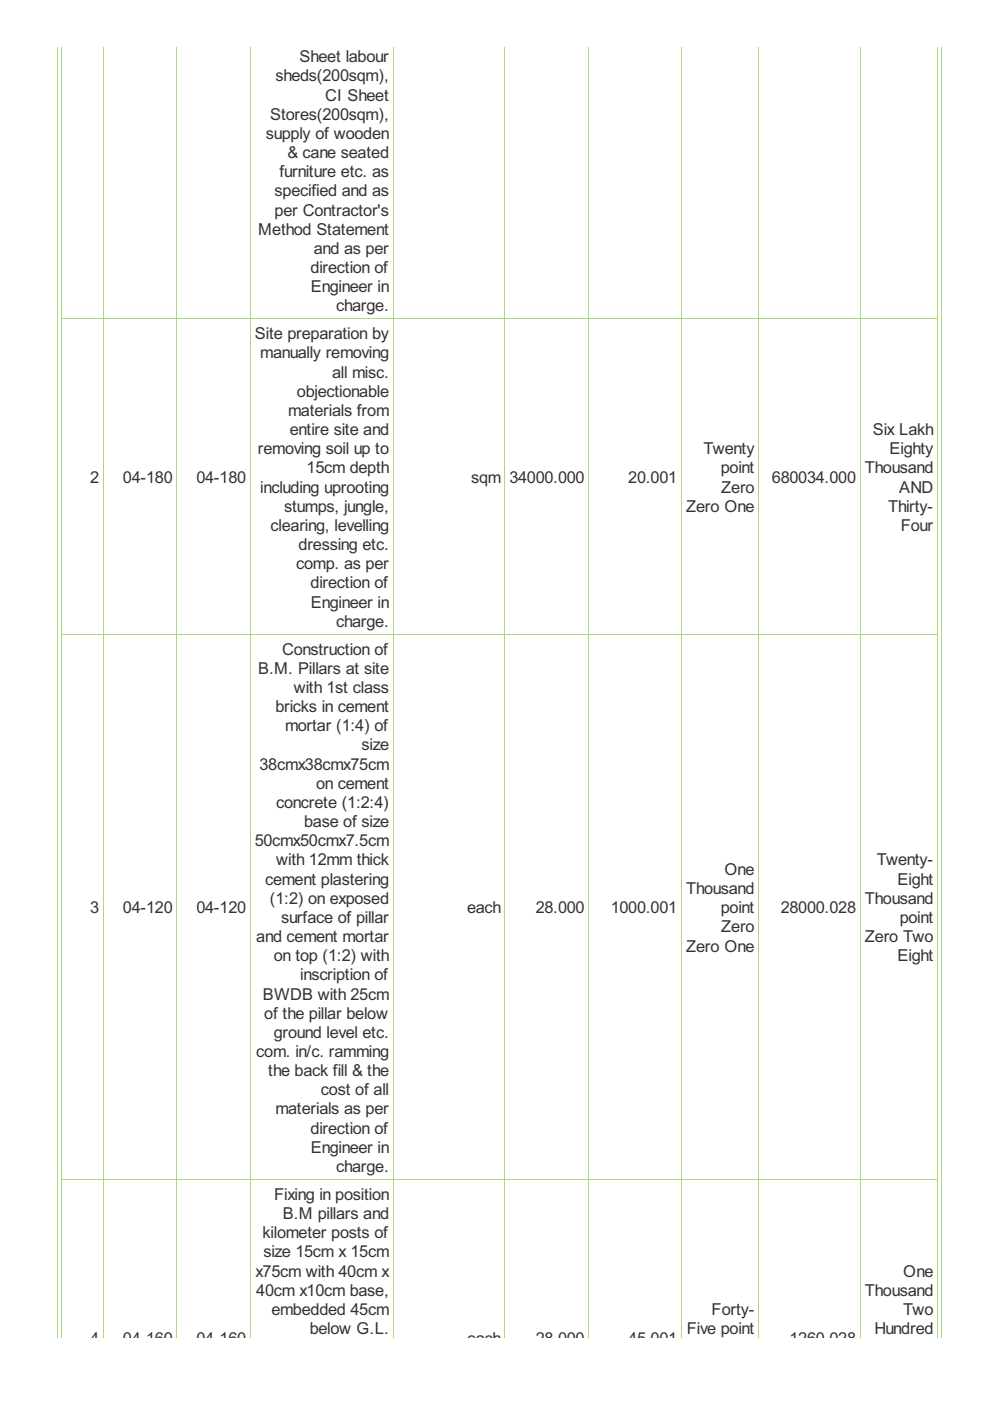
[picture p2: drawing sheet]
<svg xmlns="http://www.w3.org/2000/svg" width="210mm" height="297mm" viewBox="0 0 210 297" stroke-linecap="round" stroke-linejoin="round" font-family="sans-serif">
<defs><g id="words">
<g font-size="3.9" fill="#333">
<text x="58.4" y="17.3">sheds(200sqm),</text>
<text x="63.5" y="13.2">Sheet labour</text>
<text x="69" y="21.3">CI Sheet</text>
<text x="56.4" y="29.5">supply of wooden</text>
<text x="57.3" y="25.4">Stores(200sqm),</text>
<text x="60.9" y="33.5">&amp; cane seated</text>
<text x="58.2" y="41.6">specified and as</text>
<text x="59.2" y="37.6">furniture etc. as</text>
<text x="58.2" y="45.7">per Contractor's</text>
<text x="54.7" y="49.8">Method Statement</text>
<text x="66.5" y="53.8">and as per</text>
<text x="65.8" y="57.9">direction of</text>
<text x="65.9" y="62">Engineer in</text>
<text x="54.1" y="71.9">Site preparation by</text>
<text x="71.3" y="66">charge.</text>
<text x="55.2" y="76">manually removing</text>
<text x="70.4" y="80.1">all misc.</text>
<text x="61.1" y="88.2">materials from</text>
<text x="63" y="84.1">objectionable</text>
<text x="61.4" y="92.2">entire site and</text>
<text x="185.1" y="92.2">Six Lakh</text>
<text x="54.7" y="96.3">removing soil up to</text>
<text x="65" y="100.4">15cm depth</text>
<text x="149.2" y="96.3">Twenty</text>
<text x="152.8" y="100.4">point</text>
<text x="183.4" y="100.4">Thousand</text>
<text x="188.6" y="96.3">Eighty</text>
<text x="19.1" y="102.4">2</text>
<text x="26.1" y="102.4">04-180</text>
<text x="41.6" y="102.4">04-180</text>
<text x="55.2" y="104.4">including uprooting</text>
<text x="99.9" y="102.4">sqm</text>
<text x="108" y="102.4">34000.000</text>
<text x="133.2" y="102.4">20.001</text>
<text x="152.9" y="104.4">Zero</text>
<text x="163.7" y="102.4">680034.000</text>
<text x="190.6" y="104.4">AND</text>
<text x="57.4" y="112.6">clearing, levelling</text>
<text x="60.3" y="108.5">stumps, jungle,</text>
<text x="145.5" y="108.5">Zero One</text>
<text x="188.3" y="108.5">Thirty-</text>
<text x="191" y="112.6">Four</text>
<text x="63.3" y="116.6">dressing etc.</text>
<text x="62.8" y="120.7">comp. as per</text>
<text x="65.8" y="124.7">direction of</text>
<text x="65.9" y="128.8">Engineer in</text>
<text x="71.3" y="132.9">charge.</text>
<text x="54.7" y="142.9">B.M. Pillars at site</text>
<text x="59.8" y="138.8">Construction of</text>
<text x="62.3" y="146.9">with 1st class</text>
<text x="58.4" y="151">bricks in cement</text>
<text x="60.4" y="155">mortar (1:4) of</text>
<text x="76.7" y="159.1">size</text>
<text x="55" y="163.2">38cmx38cmx75cm</text>
<text x="67" y="167.2">on cement</text>
<text x="58.6" y="171.3">concrete (1:2:4)</text>
<text x="54" y="179.4">50cmx50cmx7.5cm</text>
<text x="64.5" y="175.4">base of size</text>
<text x="58.6" y="183.5">with 12mm thick</text>
<text x="153.6" y="185.5">One</text>
<text x="185.9" y="183.5">Twenty-</text>
<text x="56.2" y="187.5">cement plastering</text>
<text x="57.2" y="191.6">(1:2) on exposed</text>
<text x="145.5" y="189.6">Thousand</text>
<text x="183.4" y="191.6">Thousand</text>
<text x="190.3" y="187.5">Eight</text>
<text x="19.1" y="193.6">3</text>
<text x="26.1" y="193.6">04-120</text>
<text x="41.6" y="193.6">04-120</text>
<text x="59.6" y="195.7">surface of pillar</text>
<text x="99" y="193.6">each</text>
<text x="113.6" y="193.6">28.000</text>
<text x="129.5" y="193.6">1000.001</text>
<text x="152.8" y="193.6">point</text>
<text x="152.9" y="197.7">Zero</text>
<text x="165.5" y="193.6">28000.028</text>
<text x="190.8" y="195.7">point</text>
<text x="54.3" y="199.7">and cement mortar</text>
<text x="58.1" y="203.8">on top (1:2) with</text>
<text x="145.5" y="201.8">Zero One</text>
<text x="183.4" y="199.7">Zero Two</text>
<text x="190.3" y="203.8">Eight</text>
<text x="63.6" y="207.9">inscription of</text>
<text x="55.7" y="211.9">BWDB with 25cm</text>
<text x="56" y="216">of the pillar below</text>
<text x="58.1" y="220">ground level etc.</text>
<text x="54.3" y="224.1">com. in/c. ramming</text>
<text x="56.9" y="228.2">the back fill &amp; the</text>
<text x="68" y="232.2">cost of all</text>
<text x="58.4" y="236.3">materials as per</text>
<text x="65.8" y="240.4">direction of</text>
<text x="65.9" y="244.4">Engineer in</text>
<text x="71.3" y="248.5">charge.</text>
<text x="58.1" y="254.4">Fixing in position</text>
<text x="55.7" y="262.5">kilometer posts of</text>
<text x="60" y="258.5">B.M pillars and</text>
<text x="55.9" y="266.6">size 15cm x 15cm</text>
<text x="54.2" y="270.6">x75cm with 40cm x</text>
<text x="54.3" y="274.7">40cm x10cm base,</text>
<text x="183.4" y="274.7">Thousand</text>
<text x="191.5" y="270.6">One</text>
<text x="57.6" y="278.8">embedded 45cm</text>
<text x="150.9" y="278.8">Forty-</text>
<text x="191.5" y="278.8">Two</text>
<text x="19.1" y="284.9">4</text>
<text x="26.1" y="284.9">04-160</text>
<text x="41.6" y="284.9">04-160</text>
<text x="65.7" y="282.8">below G.L.</text>
<text x="99" y="284.9">each</text>
<text x="113.6" y="284.9">28.000</text>
<text x="133.2" y="284.9">45.001</text>
<text x="145.6" y="282.8">Five point</text>
<text x="167.4" y="284.9">1260.028</text>
<text x="185.4" y="282.8">Hundred</text>
</g>
</g></defs>
<g fill="none" stroke="#a8da7f" stroke-width=".21">
<path d="M12.1 9.9v273.8M13.1 9.9v273.8M21.9 9.9v273.8M37.5 9.9v273.8M53.1 9.9v273.8M83.4 9.9v273.8M107.1 9.9v273.8M124.8 9.9v273.8M144.5 9.9v273.8M160.9 9.9v273.8M182.4 9.9v273.8M198.8 9.9v273.8"/>
<path d="M199.6 9.9v273.8M13 67.6h185.9M13 134.5h185.9M13 250.1h185.9"/>
</g>
<use href="#words"/>
</svg>
